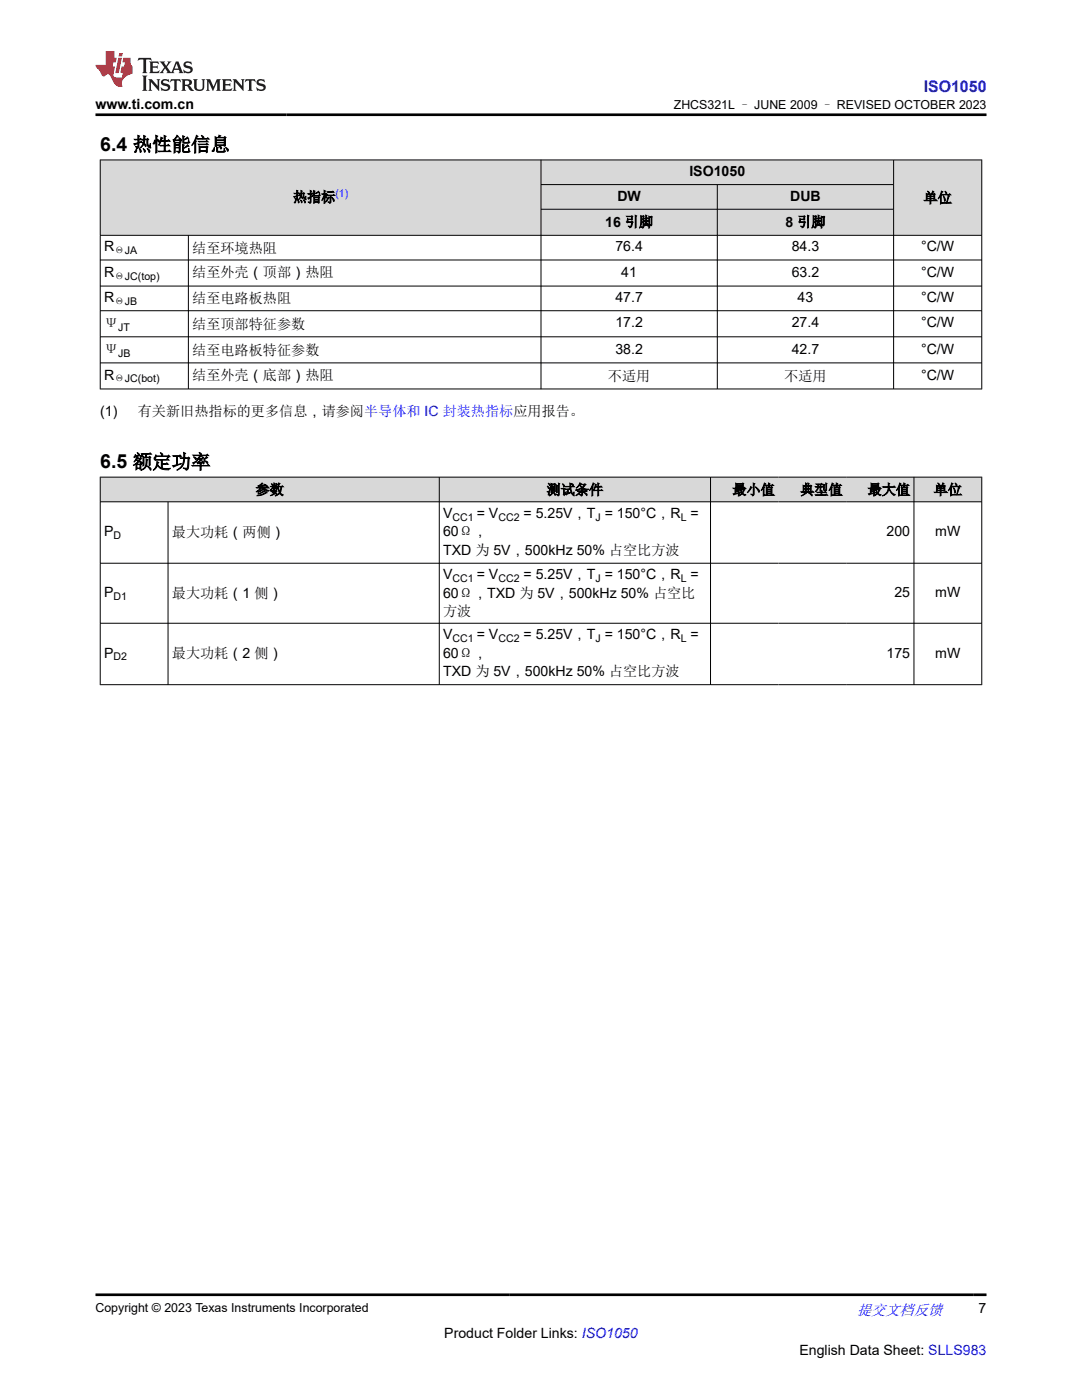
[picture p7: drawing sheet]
<svg xmlns="http://www.w3.org/2000/svg" width="216mm" height="279mm" viewBox="0 0 216 279" stroke-linecap="round" stroke-linejoin="round" font-family="sans-serif">
<defs><g id="words">
<g font-size="3.9">
<text x="20" y="30.2">6.4 热性能信息</text>
<text x="20" y="93.5">6.5 额定功率</text>
</g>
<text font-size="3.2" fill="#00f" x="184.3" y="18.3">ISO1050</text>
<text font-size="3" fill="#00f" x="171" y="262.4">提交文档反馈</text>
<g font-size="2.8">
<text x="19" y="21.7">www.ti.com.cn</text>
<text x="137.6" y="35.1">ISO1050</text>
<text x="58.4" y="40.3">热指标</text>
<text x="123.2" y="40">DW</text>
<text x="157.7" y="40">DUB</text>
<text x="184.3" y="40.5">单位</text>
<text x="120.8" y="45.2">16 引脚</text>
<text x="156.7" y="45.2">8 引脚</text>
<text x="20.8" y="50.2">R</text>
<text x="38.4" y="50.4">结至环境热阻</text>
<text x="122.8" y="50.2">76.4</text>
<text x="158" y="50.2">84.3</text>
<text x="183.8" y="50.2">°C/W</text>
<text x="20.8" y="55.2">R</text>
<text x="38.4" y="55.4">结至外壳（顶部）热阻</text>
<text x="124" y="55.2">41</text>
<text x="158" y="55.2">63.2</text>
<text x="183.8" y="55.2">°C/W</text>
<text x="20.8" y="60.3">R</text>
<text x="20.8" y="65.5">Ψ</text>
<text x="38.4" y="60.6">结至电路板热阻</text>
<text x="38.4" y="65.6">结至顶部特征参数</text>
<text x="122.8" y="60.3">47.7</text>
<text x="122.8" y="65.3">17.2</text>
<text x="158" y="65.3">27.4</text>
<text x="159.2" y="60.3">43</text>
<text x="183.8" y="60.3">°C/W</text>
<text x="183.8" y="65.3">°C/W</text>
<text x="20.8" y="70.7">Ψ</text>
<text x="38.4" y="70.8">结至电路板特征参数</text>
<text x="122.8" y="70.6">38.2</text>
<text x="158" y="70.6">42.7</text>
<text x="183.8" y="70.6">°C/W</text>
<text x="20.8" y="75.8">R</text>
<text x="38.4" y="75.9">结至外壳（底部）热阻</text>
<text x="121.3" y="76">不适用</text>
<text x="156.5" y="76">不适用</text>
<text x="183.8" y="75.8">°C/W</text>
<text x="20" y="83">(1)</text>
<text x="27.5" y="83">有关新旧热指标的更多信息，请参阅半导体和 IC 封装热指标应用报告。</text>
<text x="51" y="98.7">参数</text>
<text x="109.1" y="98.7">测试条件</text>
<text x="146.1" y="98.7">最小值</text>
<text x="159.7" y="98.7">典型值</text>
<text x="173.1" y="98.7">最大值</text>
<text x="186.3" y="98.7">单位</text>
<text x="20.8" y="107">P</text>
<text x="34.3" y="107.1">最大功耗（两侧）</text>
<text x="88.4" y="103.3">V</text>
<text x="88.4" y="107">60Ω，</text>
<text x="95.1" y="103.3">= V</text>
<text x="104.5" y="103.3">= 5.25V，T = 150°C，R =</text>
<text x="176.9" y="107">200</text>
<text x="186.6" y="107">mW</text>
<text x="88.4" y="110.7">TXD 为 5V，500kHz 50% 占空比方波</text>
<text x="20.8" y="119.1">P</text>
<text x="34.3" y="119.3">最大功耗（1 侧）</text>
<text x="88.4" y="115.6">V</text>
<text x="88.4" y="119.3">60Ω，TXD 为 5V，500kHz 50% 占空比</text>
<text x="95.1" y="115.6">= V</text>
<text x="104.5" y="115.6">= 5.25V，T = 150°C，R =</text>
<text x="178.5" y="119.1">25</text>
<text x="186.6" y="119.1">mW</text>
<text x="88.4" y="122.9">方波</text>
<text x="20.8" y="131.2">P</text>
<text x="34.3" y="131.4">最大功耗（2 侧）</text>
<text x="88.4" y="127.6">V</text>
<text x="88.4" y="131.2">60Ω，</text>
<text x="95.1" y="127.6">= V</text>
<text x="104.5" y="127.6">= 5.25V，T = 150°C，R =</text>
<text x="176.9" y="131.2">175</text>
<text x="186.6" y="131.2">mW</text>
<text x="88.4" y="134.9">TXD 为 5V，500kHz 50% 占空比方波</text>
<text x="195.3" y="262.1">7</text>
<text x="88.7" y="266.9">Product Folder Links: ISO1050</text>
<text x="159.5" y="270.3">English Data Sheet: SLLS983</text>
</g>
<g font-size="2.5">
<text x="134.4" y="21.8">ZHCS321L – JUNE 2009 – REVISED OCTOBER 2023</text>
<text x="19" y="261.8">Copyright © 2023 Texas Instruments Incorporated</text>
</g>
<text font-size="2.1" fill="#00f" x="66.9" y="39.4">(1)</text>
<g font-size="2.1">
<text x="22.8" y="50.7">ΘJA</text>
<text x="22.8" y="55.8">ΘJC(top)</text>
<text x="22.8" y="60.8">ΘJB</text>
<text x="23.6" y="66.1">JT</text>
<text x="23.6" y="71.3">JB</text>
<text x="22.8" y="76.3">ΘJC(bot)</text>
<text x="22.6" y="107.6">D</text>
<text x="90.3" y="103.9">CC1</text>
<text x="99.4" y="103.9">CC2</text>
<text x="118.8" y="103.9">J</text>
<text x="135.8" y="103.9">L</text>
<text x="22.6" y="119.7">D1</text>
<text x="90.3" y="116.2">CC1</text>
<text x="99.4" y="116.2">CC2</text>
<text x="118.8" y="116.2">J</text>
<text x="135.8" y="116.2">L</text>
<text x="22.6" y="131.8">D2</text>
<text x="90.3" y="128.1">CC1</text>
<text x="99.4" y="128.1">CC2</text>
<text x="118.8" y="128.1">J</text>
<text x="135.8" y="128.1">L</text>
</g>
</g></defs>
<g fill="#d8d8d8">
<path d="M20 31.9h175.9v4.9h-175.9z" fill-rule="evenodd"/>
<path d="M20.1 32h87.8v14.9h-87.8z" fill-rule="evenodd"/>
<path d="M108 32h70.2v4.8h-70.2z" fill-rule="evenodd"/>
<path d="M178.4 32h17.4v14.9h-17.4z" fill-rule="evenodd"/>
<path d="M108 36.9h35.1v4.8h-35.1z" fill-rule="evenodd"/>
<path d="M143.2 36.9h35v4.8h-35z" fill-rule="evenodd"/>
<path d="M108 41.8h35.1v5.1h-35.1z" fill-rule="evenodd"/>
<path d="M143.2 41.8h35v5.1h-35z" fill-rule="evenodd"/>
</g>
<g fill="none" stroke="#000" stroke-width=".2">
<path d="M19.9 31.9h176.1M20 31.9v45.8M107.9 31.9v45.8M107.9 36.8h70.5M143.1 36.8v40.9M178.3 31.9v45.8M195.9 31.9v45.8M19.9 47h176.1M19.9 51.9h176.1M19.9 57.1h176.1M37.6 47v30.7M107.9 41.8h70.5"/>
<path d="M19.9 62h176.1M19.9 67.2h176.1M19.9 72.4h176.1M19.9 77.6h176.1"/>
</g>
<g fill="#d8d8d8">
<path d="M20 95.2h175.9v4.9h-175.9z" fill-rule="evenodd"/>
<path d="M20.1 95.3h67.5v4.8h-67.5z" fill-rule="evenodd"/>
<path d="M87.7 95.3h54v4.8h-54z" fill-rule="evenodd"/>
<path d="M141.8 95.3h13.5v4.8h-13.5z" fill-rule="evenodd"/>
<path d="M155.3 95.3h13.5v4.8h-13.5z" fill-rule="evenodd"/>
<path d="M168.8 95.3h13.5v4.8h-13.5z" fill-rule="evenodd"/>
<path d="M182.4 95.3h13.4v4.8h-13.4z" fill-rule="evenodd"/>
</g>
<path d="M19.9 95.2h176.1M20 95.2v41.5M87.7 95.2v41.5M141.8 95.2v41.5M182.4 95.2v41.5M195.9 95.2v41.5M19.9 100.1h176.1M19.9 112.4h176.1M33.5 100.1v36.6M19.9 124.4h176.1M19.9 136.6h176.1" fill="none" stroke="#000" stroke-width=".2"/>
<path d="M27.7 11.6l-.2 .5 .5-.2h.6v.1v2.2l-.2 .4h1l-.2-.4v-2.2v-.1h.5l.5 .2-.1-.5zM29.8 12.3l.2 .4v1.5l-.2 .4h1.9l.1-.6a1.08 1.08 0 0 1-1.3 .2v-.7h.6l.4 .2v-.7l-.4 .2h-.6v-.5l.2-.2a1 1 0 0 1 1 .3l-.1-.5zM31.8 12.3l1 1.1-1 1.2h.9l-.2-.2 .4-.8 .5 .8-.2 .2h1.6l-.2-.2 .1-.5h1l.1 .5-.1 .2h.9l-.2-.3-.8-2h-.5l-1 2.2-.8-1.1 .9-1.1h-.8l.2 .2-.5 .6-.3-.6 .1-.2zM35.2 12.7l.4 1h-.8zM36.8 12.4a.65 .65 0 0 0-.2 .7 .65 .65 0 0 0 .6 .5l.7 .1 .1 .3a.79 .79 0 0 1-.7 .4 .79 .79 0 0 1-.7-.5l.1 .7 .2-.1a.93 .93 0 0 0 1.1 .1 .93 .93 0 0 0 .4-1 1.46 1.46 0 0 0-1.2-.6l-.1-.3a1.09 1.09 0 0 1 1.2 .2l-.2-.6-.1 .1-.6-.2zM28.4 15.1l.2 .4v2.2l-.2 .4h1l-.2-.4v-2.2l.2-.4zM29.6 15.8l.2 .4v1.5l-.2 .4h.8l-.3-.4v-1.3l1.7 1.8v-2l.2-.4h-.8l.2 .2 .1 1.1-1.2-1.3zM32.3 15.9a.65 .65 0 0 0-.2 .8 .65 .65 0 0 0 .7 .4l.6 .2 .1 .2a.79 .79 0 0 1-.7 .4 .79 .79 0 0 1-.7-.5l.1 .7 .2-.1a.93 .93 0 0 0 1.1 .1 .93 .93 0 0 0 .4-.9 1.46 1.46 0 0 0-1.2-.6l-.1-.4a1.09 1.09 0 0 1 1.2 .2l-.2-.6-.1 .1-.6-.1zM34.1 15.8l-.1 .6a.63 .63 0 0 1 .7-.3l.1 1.6-.3 .4h1l-.2-.4v-1.6a.66 .66 0 0 1 .8 .3l-.1-.6zM36.2 15.8l.2 .4v1.5l-.2 .4h.9l-.2-.2v-.7h.5l.1 .2a.79 .79 0 0 0 1.2 .6l-1-.9a.61 .61 0 0 0 .6-.6 .61 .61 0 0 0-.5-.7zM36.9 16.1h.2a.47 .47 0 0 1 .5 .1 .47 .47 0 0 1 .1 .5l-.2 .1-.6 .1zM38.5 15.8l.2 .2a2.27 2.27 0 0 0 .4 2 1.04 1.04 0 0 0 1.7-.7v-1.3l.2-.2h-.8l.2 .4v1.1a.6 .6 0 0 1-.6 .6 .6 .6 0 0 1-.6-.6v-1.1l.3-.4zM41.1 15.8l.2 .4v1.5l-.2 .4h.7l-.2-.4v-1.4l.9 1.9 .8-1.9v1.4l-.2 .4h1l-.3-.4v-1.5l.3-.4h-.8l-.7 1.5-.7-1.5zM44.3 15.8l.2 .4v1.5l-.2 .4h1.9l.1-.6a1.09 1.09 0 0 1-1.3 .2v-.7h.6l.4 .2v-.6l-.4 .2h-.6v-.6l.2-.1a1.01 1.01 0 0 1 1 .3l-.1-.6zM46.4 15.8l.3 .4v1.5l-.3 .4h.8l-.2-.4v-1.3l1.6 1.8v-2l.2-.4h-.7l.2 .2v1.1l-1.2-1.3zM49 15.8l-.1 .6a.63 .63 0 0 1 .8-.3v1.6l-.3 .4h1l-.2-.4v-1.6a.66 .66 0 0 1 .8 .3l-.1-.6zM51.4 15.9a.65 .65 0 0 0-.2 .8 .65 .65 0 0 0 .6 .4l.6 .2 .2 .2a.79 .79 0 0 1-.8 .4 .79 .79 0 0 1-.6-.5l.1 .7 .2-.1a.93 .93 0 0 0 1 .1 .93 .93 0 0 0 .5-.9 1.46 1.46 0 0 0-1.3-.6l-.1-.4a1.09 1.09 0 0 1 1.3 .2l-.2-.6-.2 .1-.5-.1z" fill="#231f20"/>
<path d="M21.1 10.2v2.8h-2.1l.1 .3 .9 1a.95 .95 0 0 0 .9 .9 .59 .59 0 0 1 .6-.4 .59 .59 0 0 1 .5 .4l.4 .7a1.59 1.59 0 0 0 2.1 1.4 1.61 1.61 0 0 1 1-2.3l1-.3-.1-1.5a1.59 1.59 0 0 1-.4-1.7h-1.4l-.2 .9h.5l-.1 .9h-.5l-.2 1v.2l.4 .1-.2 .9h-.6a.73 .73 0 0 1-1.1-.7l.3-1.5h-.5l.2-.9h.5l.2-.9h-.5v-1.3zM23.6 11.5l-.6 3.1h.7l.6-3.1zM23.8 10.6l-.1 .6h.7l.1-.6z" fill="#ed1c24"/>
<path d="M19 22.9h177.8M19 258.4h177.8" fill="none" stroke="#000" stroke-width=".53"/>
<use href="#words"/>
</svg>
